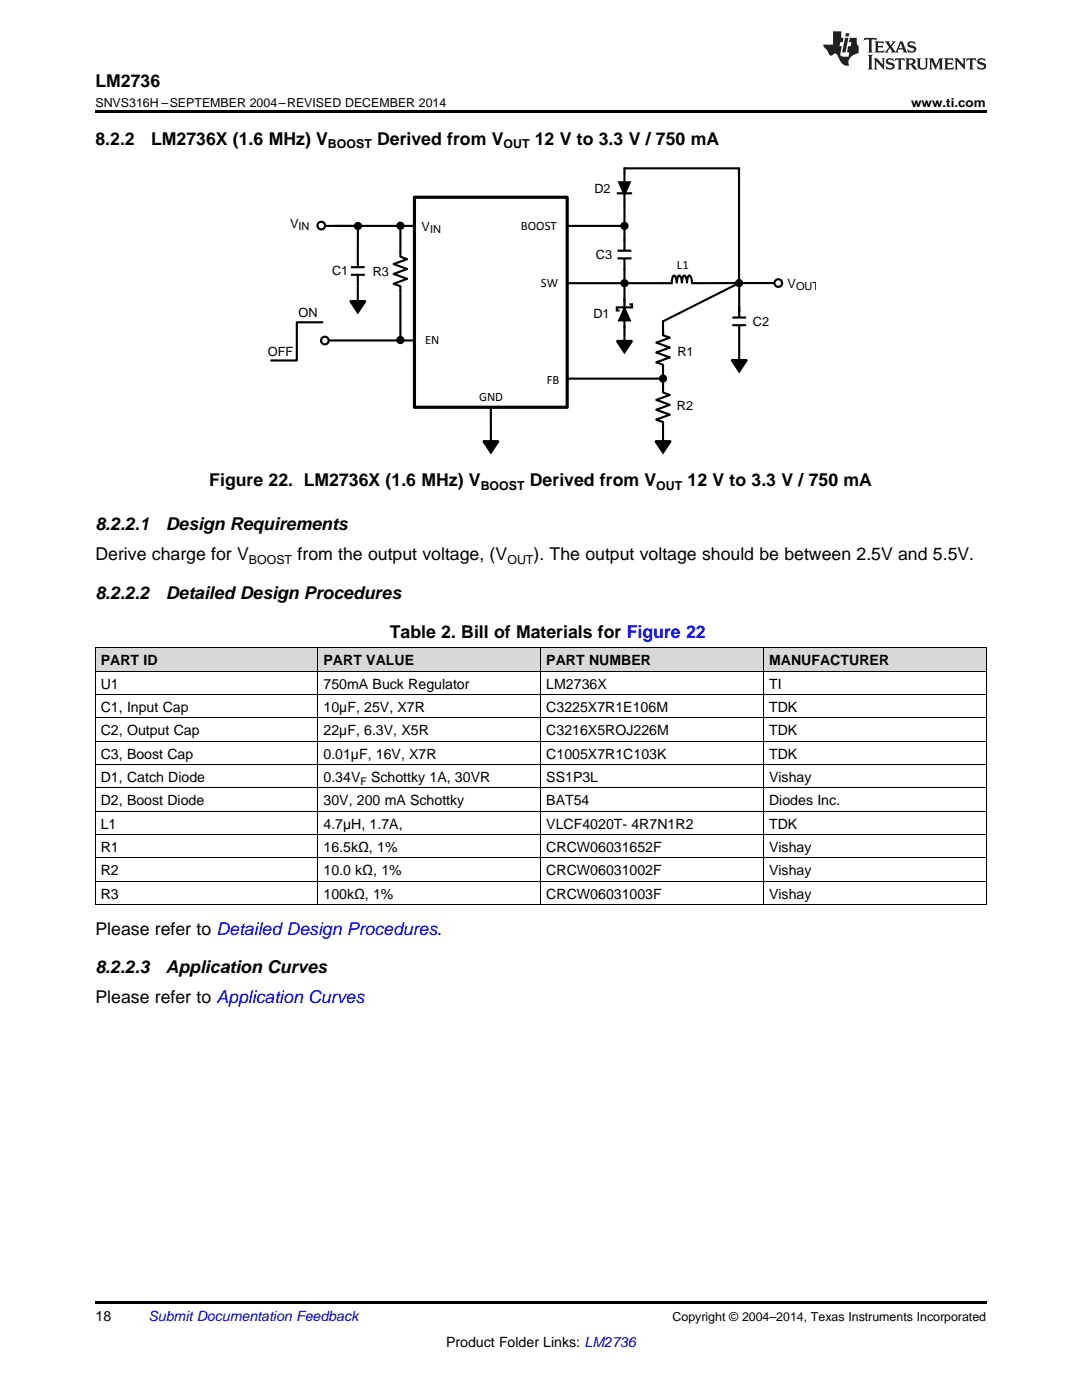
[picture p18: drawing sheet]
<svg xmlns="http://www.w3.org/2000/svg" width="216mm" height="279mm" viewBox="0 0 216 279" stroke-linecap="round" stroke-linejoin="round" font-family="sans-serif">
<defs><g id="words">
<g font-size="3.5">
<text x="19" y="17.3">LM2736</text>
<text x="19" y="28.9">8.2.2</text>
<text x="30.1" y="28.9">LM2736X (1.6 MHz) V</text>
<text x="75.2" y="28.9">Derived from V</text>
<text x="106.7" y="28.9">12 V to 3.3 V / 750 mA</text>
<text x="41.8" y="97">Figure 22. LM2736X (1.6 MHz) V</text>
<text x="105.7" y="97">Derived from V</text>
<text x="137.2" y="97">12 V to 3.3 V / 750 mA</text>
<text x="19" y="105.8">8.2.2.1</text>
<text x="33.1" y="105.8">Design Requirements</text>
<text x="19" y="111.8">Derive charge for V</text>
<text x="59.4" y="111.8">from the output voltage, (V</text>
<text x="106.5" y="111.8">). The output voltage should be between 2.5V and 5.5V.</text>
<text x="19" y="119.5">8.2.2.2</text>
<text x="33.1" y="119.5">Detailed Design Procedures</text>
<text x="77.8" y="127.2">Table 2. Bill of Materials for Figure 22</text>
<text x="19" y="186.5">Please refer to Detailed Design Procedures.</text>
<text x="19" y="194.3">8.2.2.3</text>
<text x="33.1" y="194.3">Application Curves</text>
<text x="19" y="200.2">Please refer to Application Curves</text>
</g>
<g font-size="2.8">
<text x="20.1" y="132.8">PART ID</text>
<text x="20.1" y="137.4">U1</text>
<text x="64.6" y="132.8">PART VALUE</text>
<text x="64.6" y="137.4">750mA Buck Regulator</text>
<text x="109" y="132.8">PART NUMBER</text>
<text x="109" y="137.4">LM2736X</text>
<text x="153.5" y="132.8">MANUFACTURER</text>
<text x="153.5" y="137.4">TI</text>
<text x="20.1" y="142.1">C1, Input Cap</text>
<text x="64.6" y="142.1">10µF, 25V, X7R</text>
<text x="109" y="142.1">C3225X7R1E106M</text>
<text x="153.5" y="142.1">TDK</text>
<text x="20.1" y="146.7">C2, Output Cap</text>
<text x="64.6" y="146.7">22µF, 6.3V, X5R</text>
<text x="109" y="146.7">C3216X5ROJ226M</text>
<text x="153.5" y="146.7">TDK</text>
<text x="20.1" y="151.4">C3, Boost Cap</text>
<text x="64.6" y="151.4">0.01µF, 16V, X7R</text>
<text x="109" y="151.4">C1005X7R1C103K</text>
<text x="153.5" y="151.4">TDK</text>
<text x="20.1" y="156">D1, Catch Diode</text>
<text x="20.1" y="160.7">D2, Boost Diode</text>
<text x="64.6" y="156">0.34V</text>
<text x="64.6" y="160.7">30V, 200 mA Schottky</text>
<text x="74" y="156">Schottky 1A, 30VR</text>
<text x="109" y="156">SS1P3L</text>
<text x="109" y="160.7">BAT54</text>
<text x="153.5" y="156">Vishay</text>
<text x="153.5" y="160.7">Diodes Inc.</text>
<text x="20.1" y="165.3">L1</text>
<text x="64.6" y="165.3">4.7µH, 1.7A,</text>
<text x="109" y="165.3">VLCF4020T- 4R7N1R2</text>
<text x="153.5" y="165.3">TDK</text>
<text x="20.1" y="170">R1</text>
<text x="64.6" y="170">16.5kΩ, 1%</text>
<text x="109" y="170">CRCW06031652F</text>
<text x="153.5" y="170">Vishay</text>
<text x="20.1" y="174.7">R2</text>
<text x="20.1" y="179.3">R3</text>
<text x="64.6" y="174.7">10.0 kΩ, 1%</text>
<text x="64.6" y="179.3">100kΩ, 1%</text>
<text x="109" y="174.7">CRCW06031002F</text>
<text x="109" y="179.3">CRCW06031003F</text>
<text x="153.5" y="174.7">Vishay</text>
<text x="153.5" y="179.3">Vishay</text>
<text x="19" y="263.6">18</text>
<text x="89" y="268.9">Product Folder Links: LM2736</text>
</g>
<text font-size="2.8" fill="#0000c8" x="29.6" y="263.6">Submit Documentation Feedback</text>
<g font-size="2.5">
<text x="19" y="21.4">SNVS316H –SEPTEMBER 2004–REVISED DECEMBER 2014</text>
<text x="181.8" y="21.4">www.ti.com</text>
<text x="65.4" y="29.6">BOOST</text>
<text x="100.5" y="29.6">OUT</text>
<text x="118.6" y="38.4">D2</text>
<text x="57.9" y="45.5">V</text>
<text x="84.1" y="46.1">V</text>
<text x="103.9" y="45.8">BOOST</text>
<text x="118.9" y="51.6">C3</text>
<text x="135.1" y="53.7">L1</text>
<text x="66.3" y="54.9">C1</text>
<text x="74.4" y="55.1">R3</text>
<text x="107.9" y="57.3">SW</text>
<text x="157.1" y="57.5">V</text>
<text x="59.6" y="63.3">ON</text>
<text x="118.4" y="63.5">D1</text>
<text x="150.2" y="65">C2</text>
<text x="53.5" y="71">OFF</text>
<text x="84.8" y="68.7">EN</text>
<text x="135.2" y="71">R1</text>
<text x="109.1" y="76.6">FB</text>
<text x="95.6" y="80">GND</text>
<text x="135.1" y="81.9">R2</text>
<text x="95.9" y="97.8">BOOST</text>
<text x="131" y="97.8">OUT</text>
<text x="49.7" y="112.5">BOOST</text>
<text x="101.2" y="112.5">OUT</text>
<text x="134.2" y="263.6">Copyright © 2004–2014, Texas Instruments Incorporated</text>
</g>
<g font-size="2.2">
<text x="59.6" y="45.9">IN</text>
<text x="85.8" y="46.6">IN</text>
<text x="158.8" y="58">OUT</text>
</g>
<text font-size="2.1" x="71.9" y="156.6">F</text>
</g></defs>
<g fill="#d8d8d8">
<path d="M19 129.4h44.5v4.6h-44.5z"/>
<path d="M63.5 129.4h44.4v4.6h-44.4z"/>
<path d="M107.9 129.4h44.5v4.6h-44.5z"/>
<path d="M152.4 129.4h44.4v4.6h-44.4z"/>
</g>
<path d="M19 259.7h177.8v.5h-177.8z" fill="#000"/>
<g fill="none" stroke="#000" stroke-width=".2">
<path d="M19 138.6h177.8M19 134h177.8M19 129.3h177.8M19.1 129.4v51.2M63.4 129.4v51.2M107.9 129.4v51.2M152.3 129.4v51.2M196.8 129.4v51.2M19 157.3h177.8M19 152.6h177.8M19 147.9h177.8M19 143.3h177.8"/>
<path d="M19 175.9h177.8M19 171.2h177.8M19 166.6h177.8M19 161.9h177.8M19 180.5h177.8"/>
</g>
<g fill="#000">
<path d="M123.1 68h3l-1.5 2.3zM124.6 61.5l1.1 2.4h-2.2zM146 71.8h3l-1.5 2.3zM130.8 88h3l-1.5 2.3z"/>
<circle cx="147.5" cy="56.5" r=".61"/>
</g>
<g fill="none" stroke="#000" stroke-width=".42">
<path d="M124.6 59.5v8.6M132.2 56.5h-7.6v3.8M147.5 56.5h-9.4v-.5a1.07 1.07 0 0 0-.6-1 1.43 1.43 0 0 0-.4 1.5l-.1-.5a1.14 1.14 0 0 0-.5-1 1.43 1.43 0 0 0-.4 1.5l-.1-.5a1.14 1.14 0 0 0-.5-1 1.43 1.43 0 0 0-.4 1.5l-.1-.5a.86 .86 0 0 0-.5-1l-.4 .6-.1 .9h-2M147.5 56.5v6.9M113.2 75.6h19.1M123.1 68h3l-1.5 2.3zM124.6 61.5l1.1 2.4h-2.2zM125.6 60.7h.5v.6h-3v.7h.5M132.3 66v.9l1.4 .5-2.8 1 2.8 1-2.8 .9 2.8 1-2.8 1 1.4 .5v5.5l1.4 .5-2.8 1 2.8 1-2.8 1 2.8 1-2.8 .9 1.4 .5v3.9M132.3 64.1v2.8M146 71.8h3l-1.5 2.3zM146.1 64.9h2.8"/>
<path d="M146.1 63.4h2.8M147.5 65v2.2M147.5 68.9v3M130.8 88h3l-1.5 2.3z"/>
<circle cx="147.5" cy="56.5" r=".61"/>
</g>
<path d="M82.7 39.4h30.5v41.9h-30.5z" fill-rule="evenodd" fill="#fff"/>
<path d="M82.7 39.4h30.5v41.9h-30.5z" fill="none" stroke="#000" stroke-width=".64"/>
<g fill="none" stroke="#000" stroke-width=".42">
<path d="M123.1 38.6h3M123.5 36.4h2.2l-1.1 2.4zM124.6 33.5v16.5M124.6 33.6h22.9M147.5 35.4v-1.8v22.9M113.2 56.5h11.4M113.2 45.1h11.4M123.2 51.6h2.8M123.2 50h2.8M124.6 51.7v4.8M147.5 56.5l-15.2 7.6M147.5 56.5h7.6"/>
<path d="M64.3 64.3h-5.1v7.6h-5.1M147.5 67.2v1.7M96.4 88h3.1l-1.5 2.3zM97.9 81.3v3.8M98 85.1v3"/>
<circle cx="124.6" cy="45.1" r=".61"/>
<circle cx="124.6" cy="56.5" r=".61"/>
<circle cx="132.3" cy="75.6" r=".61"/>
</g>
<g fill="#000">
<path d="M123.5 36.4h2.2l-1.1 2.4zM96.4 88h3.1l-1.5 2.3z"/>
<circle cx="124.6" cy="45.1" r=".61"/>
<circle cx="124.6" cy="56.5" r=".61"/>
<circle cx="132.3" cy="75.6" r=".61"/>
</g>
<circle cx="155.3" cy="56.5" r=".76" fill="#fff"/>
<g fill="none" stroke="#000" stroke-width=".42">
<path d="M64.5 45.1h6.9M66.7 45.1h15.9M65.4 67.9h17.3"/>
<circle cx="155.3" cy="56.5" r=".76"/>
</g>
<circle cx="64.1" cy="45" r=".76" fill="#fff"/>
<circle cx="64.1" cy="45" r=".76" fill="none" stroke="#000" stroke-width=".42"/>
<circle cx="64.8" cy="68" r=".76" fill="#fff"/>
<g fill="none" stroke="#000" stroke-width=".42">
<path d="M70 54.8h2.8M70 53.3h2.8M71.4 55v5.1M71.4 45.1v8.2M79.9 45.1v6.1l1.3 .5-2.7 1 2.7 1-2.7 1 2.7 1-2.7 .9 1.4 .5v10.8M69.9 60.1h3l-1.5 2.3z"/>
<circle cx="71.4" cy="45.1" r=".61"/>
<circle cx="79.9" cy="45.1" r=".61"/>
<circle cx="64.8" cy="68" r=".76"/>
<circle cx="79.9" cy="67.9" r=".61"/>
</g>
<g fill="#000">
<path d="M69.9 60.1h3l-1.5 2.3z"/>
<circle cx="71.4" cy="45.1" r=".61"/>
<circle cx="79.9" cy="45.1" r=".61"/>
<circle cx="79.9" cy="67.9" r=".61"/>
</g>
<path d="M19 22h177.8v.5h-177.8z" fill="#000"/>
<g fill="#231f20">
<path d="M172.5 7.6l-.1 .5 .4-.2h.6v.1v2.1l-.2 .4h.9l-.2-.4v-2.1l.1-.1h.5l.5 .2-.2-.5zM174.5 8.3l.2 .3v1.5l-.2 .4h1.8l.2-.6a1.04 1.04 0 0 1-1.3 .2v-.7h.6l.3 .2v-.6l-.3 .2h-.6v-.6l.8-.1 .4 .3-.2-.5zM176.5 8.3l.9 1.1-.9 1.1h.8l-.2-.2 .4-.7 .5 .7-.2 .2h1.5l-.2-.2 .2-.4h.9l.1 .4-.2 .2h1l-.3-.3-.7-1.9h-.5l-.9 2-.8-1 .9-1h-.8l.1 .3-.4 .5-.3-.6 .1-.2zM179.7 8.6l.4 1h-.7zM181.3 8.4a.63 .63 0 0 0-.2 .7 .63 .63 0 0 0 .6 .4l.6 .2 .1 .2a.75 .75 0 0 1-.7 .4 .75 .75 0 0 1-.6-.5l.1 .7 .1-.1a1.11 1.11 0 0 0 1.5-.6 1.13 1.13 0 0 0-1.2-.8l-.1-.4a1.04 1.04 0 0 1 1.2 .2l-.2-.5-.2 .1-.4-.2zM173.2 10.9l.2 .4v2.2l-.2 .4h1l-.3-.4v-2.2l.3-.4zM174.3 11.6l.3 .4v1.5l-.3 .4h.8l-.2-.4v-1.3l1.5 1.7v-1.9l.2-.4h-.7l.2 .4v.9l-1.1-1.3zM177 11.8a.62 .62 0 0 0-.2 .7 .62 .62 0 0 0 .6 .4l.6 .1 .1 .3a.76 .76 0 0 1-.7 .3 .76 .76 0 0 1-.7-.4l.2 .7 .1-.1a1.11 1.11 0 0 0 1.5-.6 1.13 1.13 0 0 0-1.2-.8l-.1-.4a1.04 1.04 0 0 1 1.2 .2l-.2-.6-.2 .1-.5-.1zM178.7 11.6l-.2 .6a.61 .61 0 0 1 .8-.3v1.6l-.2 .4h.9l-.2-.4v-1.6a.63 .63 0 0 1 .7 .3l-.1-.6zM180.6 11.6l.3 .4v1.5l-.3 .4h1l-.2-.2-.1-.8 .6 .2a.76 .76 0 0 0 1.2 .7l-1-1a.58 .58 0 0 0 .6-.5 .58 .58 0 0 0-.5-.6zM181.4 11.9h.1a.45 .45 0 0 1 .5 .1 .45 .45 0 0 1 .1 .5l-.8 .2zM182.9 11.6l.2 .2a2.17 2.17 0 0 0 .3 1.9 .99 .99 0 0 0 1.6-.6v-1.1l.2-.4h-.7l.2 .2a1.92 1.92 0 0 1-.2 1.8 .6 .6 0 0 1-.9-.5v-1.1l.2-.4zM185.4 11.6l.2 .4v1.5l-.2 .4h.7l-.2-.4v-1.4l.8 1.8 .8-1.8v1.4l-.2 .4h.9l-.2-.4v-1.5l.2-.4h-.8l-.6 1.5-.6-1.5zM188.4 11.6l.2 .4v1.5l-.2 .4h1.8l.1-.6a1.04 1.04 0 0 1-1.2 .1v-.6h.5l.4 .2v-.6l-.4 .2h-.5v-.7h.8l.3 .3-.1-.6zM190.5 11.6l.2 .4v1.5l-.2 .4h.7l-.2-.4v-1.3l1.5 1.7v-1.9l.2-.4h-.7l.2 .4v.9l-1.1-1.3zM192.9 11.6l-.1 .6a.61 .61 0 0 1 .7-.3l.1 1.6-.3 .4h1l-.3-.4 .1-1.6a.63 .63 0 0 1 .7 .3l-.1-.6zM195.2 11.8a.62 .62 0 0 0-.2 .7 .62 .62 0 0 0 .6 .4l.6 .1 .1 .3a.76 .76 0 0 1-.7 .3 .76 .76 0 0 1-.6-.4l.1 .7 .1-.1a1.11 1.11 0 0 0 1.6-.6 1.13 1.13 0 0 0-1.3-.8l-.1-.4a1.04 1.04 0 0 1 1.2 .2l-.1-.6-.2 .1-.5-.1z"/>
<path d="M166.2 6.3v2.6h-1.9v.4l.8 .9a.91 .91 0 0 0 1 .8 .56 .56 0 0 1 .5-.3 .56 .56 0 0 1 .5 .3l.4 .8a1.53 1.53 0 0 0 1.9 1.2 1.54 1.54 0 0 1 1-2.1l.9-.3v-1.4a1.52 1.52 0 0 1-.4-1.6h-1.3l-.2 .8h.5l-.2 .8h-.5l-.1 1v.2l.4 .1-.2 .8a1.93 1.93 0 0 1-1.6-.3l.3-1.8h-.5l.2-.8h.4l.2-.8h-.4v-1.3zM168.6 7.6l-.6 2.9h.7l.6-2.9zM168.8 6.6l-.1 .7h.6l.2-.7z"/>
</g>
<use href="#words"/>
</svg>
